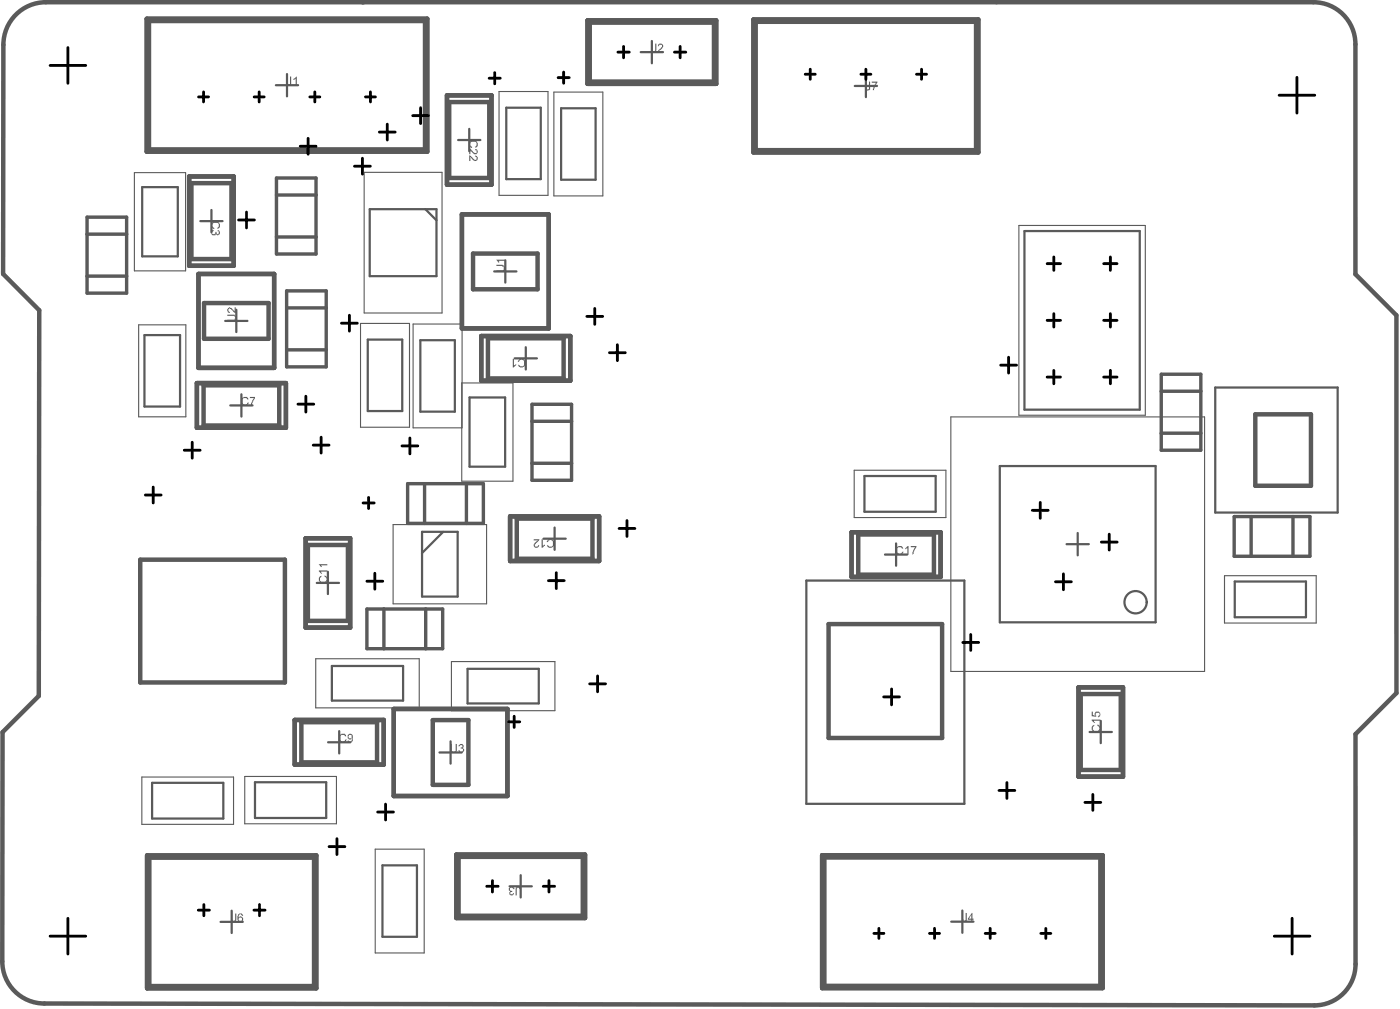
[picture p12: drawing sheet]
<svg xmlns="http://www.w3.org/2000/svg" width="209mm" height="151mm" viewBox="0 0 209 151" stroke-linecap="round" stroke-linejoin="round" font-family="sans-serif">
<g fill="none" stroke="#5a5a5a" stroke-width=".33">
<path d="M41.2 12.7h3.3M42.9 11.1v3.3M70.1 19.2v3.4M75.7 16.1h5.1v10.6h-5.1zM83.8 16.2h5.2v10.6h-5.2zM95.7 7.8h3.4M97.4 6.1v3.3M127.7 12.8h3.3M129.4 11.2v3.3M21.2 27.9h5.4v10.4h-5.4zM29.9 33h3.4M31.6 31.3v3.4"/>
<path d="M55.2 31.2h10v10h-10zM63.6 31.2l1.6 1.7M68.5 20.9h3.3M75.5 38.9v3.3M153.1 34.5h17.2v26.7h-17.2zM21.6 50h5.3v10.7h-5.3zM33.6 47.9h3.4M35.3 46.2v3.4M36.1 58.9v3.3M55 50.7h5.1v10.7h-5.1zM62.8 50.8h5.2v10.7h-5.2zM70.2 59.3h5.3v10.4h-5.3z"/>
<path d="M73.8 40.5h3.4M76.9 53.5h3.3M78.6 51.8v3.4M181.6 57.9h18.3v18.6h-18.3zM34.4 60.5h3.3M63.1 79.4h5.3v9.7h-5.3zM66.2 79.4l-3.1 3.2M82.9 78.8v3.3M129.2 71.1h10.6v5.3h-10.6zM149.4 69.6h23.3v23.3h-23.3zM161 79.6v3.3M47.3 87h3.4"/>
<path d="M49 85.4v3.3M49.6 99.4h10.6v5.2h-10.6zM69.9 99.9h10.6v5.1h-10.6zM81.2 80.4h3.3M120.5 86.7h23.6v33.3h-23.6zM132.2 82.8h3.4M133.9 81.1v3.4M159.4 81.2h3.3M184.5 86.8h10.6v5.3h-10.6zM22.7 116.9h10.7v5.3h-10.7zM38.1 116.8h10.6v5.3h-10.6zM49 110.8h3.4"/>
<path d="M50.7 109.2v3.3M65.7 112.3h3.3M67.3 110.7v3.3M162.8 109.3h3.3M164.5 107.6v3.3M33 137.6h3.3M34.6 136v3.3M57.1 129.2h5.2v10.7h-5.2zM76.1 132.3h3.4M77.8 130.7v3.3M142.1 137.6h3.4M143.8 135.9v3.4"/>
<circle cx="169.7" cy="89.9" r="1.66"/>
</g>
<g fill="none" stroke="#5a5a5a" stroke-width=".67">
<path d="M21.9 2.8h41.9v19.8h-41.9zM22.3 3.1h41.2v19.2h-41.2zM66.8 14.2h6.6v13.4h-6.6zM67.1 15.2h6v11.4h-6zM87.8 3h19.2v9.5h-19.2zM88.1 3.4h18.6v8.8h-18.6zM112.6 2.9h33.6v19.9h-33.6zM112.9 3.3h33v19.1h-33zM28.3 26.3h6.6v13.4h-6.6zM28.6 27.3h6v11.4h-6zM69 32h13v17h-13zM70.7 37.9h9.6v5.3h-9.6z"/>
<path d="M29.4 57.2h13.3v6.7h-13.3zM29.7 40.9h11.3v14h-11.3zM30.4 57.5h11.3v6h-11.3zM30.5 45.2h9.6v5.4h-9.6zM71.9 50.2h13.3v6.6h-13.3zM72.9 50.5h11.3v6h-11.3zM76.2 77.1h13.3v6.7h-13.3zM77.2 77.4h11.3v6h-11.3zM127.2 79.5h13.4v6.6h-13.4zM128.2 79.8h11.4v6h-11.4zM187.6 61.9h8.3v10.6h-8.3zM21 83.6h21.6v18.3h-21.6z"/>
<path d="M45.7 80.4h6.6v13.3h-6.6zM46 81.4h6v11.3h-6zM123.8 93.2h17v17h-17zM44 107.5h13.3v6.6h-13.3zM45 107.8h11.3v6h-11.3zM58.8 105.8h17v13h-17zM64.7 107.5h5.3v9.7h-5.3zM161.2 102.6h6.6v13.3h-6.6zM161.5 103.6h6v11.3h-6zM22 127.7h25.3v19.8h-25.3zM22.3 128h24.6v19.2h-24.6zM68.2 127.6h19.2v9.5h-19.2z"/>
<path d="M68.5 127.9h18.6v8.8h-18.6zM122.8 127.7h42v19.8h-42zM123.2 128h41.2v19.2h-41.2z"/>
</g>
<g fill="none" stroke="#5a5a5a" stroke-width=".17">
<path d="M74.6 13.7h7.3v15.5h-7.3zM82.8 13.7h7.3v15.5h-7.3zM20.1 25.8h7.6v14.6h-7.6zM54.4 25.7h11.7v21h-11.7zM152.2 33.7h18.9v28.3h-18.9zM20.7 48.5h7.1v13.7h-7.1zM53.9 48.3h7.3v15.5h-7.3zM61.7 48.4h7.3v15.5h-7.3zM69 57.2h7.6v14.6h-7.6zM58.7 78.3h14v11.8h-14zM127.6 70.2h13.7v7.1h-13.7zM142.1 62.2h37.9v38h-37.9z"/>
<path d="M47.2 98.3h15.4v7.4h-15.4zM67.5 98.8h15.4v7.3h-15.4zM183 85.9h13.7v7.1h-13.7zM21.2 116h13.7v7.1h-13.7zM36.6 115.9h13.7v7.1h-13.7zM56.1 126.8h7.3v15.5h-7.3z"/>
</g>
<g fill="none" stroke="#5a5a5a" stroke-width=".51">
<path d="M13 32.4h5.9v11.4h-5.9zM13 35h5.9M41.3 26.6h5.9v11.3h-5.9zM41.3 35.4h5.9M41.3 29.1h5.9M13 41.2h5.9M42.8 43.4h5.9v11.4h-5.9zM42.8 52.2h5.9M42.8 46h5.9M173.5 55.9h5.9v11.3h-5.9zM173.5 58.4h5.9M60.9 72.2h11.3v5.9h-11.3z"/>
<path d="M63.4 72.2v5.9M69.7 72.2v5.9M79.5 60.4h5.9v11.3h-5.9zM79.5 69.2h5.9M79.5 62.9h5.9M173.5 64.7h5.9M184.4 77.1h11.3v5.9h-11.3zM187 77.1v5.9M193.2 77.1v5.9M54.8 90.9h11.3v5.9h-11.3zM57.4 90.9v5.9M63.6 90.9v5.9"/>
</g>
<g fill="#5a5a5a">
<path d="M81.9 80.5h.1a.52 .52 0 0 1 .6 .1 .52 .52 0 0 1 .2 .5h.1l-.1 .2a.55 .55 0 0 1-.9 .4l-.2-.3h.2a.42 .42 0 0 0 .5 .2 .42 .42 0 0 0 .2-.6v-.1a.38 .38 0 0 0-.4-.3 .38 .38 0 0 0-.3 .3h-.2v-.1z"/>
<path d="M80.9 80.5h.2v1l.3-.2v.1l-.3 .4h-.2z"/>
<path d="M79.7 80.5h.9l-.1 .3-.4 .4a.24 .24 0 0 0-.2 .4 .24 .24 0 0 0 .4-.1l.1-.1h.2a.43 .43 0 0 1-.7 .3 .43 .43 0 0 1 0-.7l.4-.3h-.6z"/>
<path d="M97.9 6.5h.2v.9a.37 .37 0 0 1-.2 .4 .37 .37 0 0 1-.5-.2v-.2l.3 .3 .2-.2z"/>
<path d="M98.5 6.5a.42 .42 0 0 1 .6 .2 .42 .42 0 0 1-.3 .6l-.3 .3h.6v.2h-.9l.1-.3 .5-.4a.24 .24 0 0 0 .1-.4 .24 .24 0 0 0-.4 .1l-.1 .1h-.2z"/>
<path d="M70.4 21h.3v-.1l.3 .1a.3 .3 0 0 1 .3 .3h.1v.4a.3 .3 0 0 1-.4 .3v.1v-.2a.42 .42 0 0 0 .2-.5 .42 .42 0 0 0-.6-.2h-.1a.38 .38 0 0 0-.3 .3 .38 .38 0 0 0 .3 .4v.2a.61 .61 0 0 1-.4-.5 .61 .61 0 0 1 .3-.6z"/>
<path d="M70.1 22.2l.3 .1 .3 .4a.33 .33 0 0 0 .5 .1v-.4h-.2v-.1a.4 .4 0 0 1 .3 .6 .4 .4 0 0 1-.7-.1l-.3-.4v.6h-.2z"/>
<path d="M70.1 23.2l.3 .1 .4 .4a.24 .24 0 0 0 .4 .1 .24 .24 0 0 0-.1-.4h-.1v-.2a.43 .43 0 0 1 .3 .6 .43 .43 0 0 1-.7 .1l-.3-.5v.6h-.2z"/>
<path d="M50.9 109.6l.5-.1a.3 .3 0 0 1 .3 .4h.1l-.2 .1a.42 .42 0 0 0-.5-.2 .42 .42 0 0 0-.2 .5v.1a.38 .38 0 0 0 .3 .3 .38 .38 0 0 0 .4-.3h.2a.59 .59 0 0 1-.8 .4 .59 .59 0 0 1-.3-.8v-.2z"/>
<path d="M77.6 53.6h.1a.51 .51 0 0 1 .6 0 .51 .51 0 0 1 .2 .5l.1 .1-.1 .1a.55 .55 0 0 1-.9 .5l-.2-.3 .2-.1a.42 .42 0 0 0 .5 .3 .42 .42 0 0 0 .2-.6v-.1a.38 .38 0 0 0-.4-.3 .38 .38 0 0 0-.3 .3h-.2v-.1z"/>
<path d="M76.6 53.6h.2v1l.3-.3v.2l-.3 .4h-.2z"/>
<path d="M74.2 39.5h.7a.52 .52 0 0 1 .6 .5 .52 .52 0 0 1-.4 .5h-.9v-.1h.7a.32 .32 0 0 0 .4-.4v-.2l-1.1-.1z"/>
<path d="M74.2 38.8h1.2v.1h-1l.2 .1v.2h-.2z"/>
<path d="M34 47h.8a.49 .49 0 0 1 .5 .3 .49 .49 0 0 1-.2 .5v.1h-1.1v-.2h.7a.32 .32 0 0 0 .4-.3 .32 .32 0 0 0-.4-.2h-.7z"/>
<path d="M34.2 45.9l.4 .1 .5 .6v-.7h.1v.8h-.1l-.5-.5a.26 .26 0 0 0-.4-.1 .26 .26 0 0 0-.1 .3 .26 .26 0 0 0 .3 .2l-.2 .1-.2-.1v-.1a.3 .3 0 0 1 0-.3 .3 .3 0 0 1 .2-.2z"/>
<path d="M67.3 111.1h.2v.7a.32 .32 0 0 0 .3 .5 .32 .32 0 0 0 .3-.5v-.7h.2v.8a.5 .5 0 0 1-.4 .5 .5 .5 0 0 1-.6-.2z"/>
<path d="M68.8 111.1h.1a.31 .31 0 0 1 .4 .2 .31 .31 0 0 1-.2 .4h.1a.28 .28 0 0 1 .2 .3 .28 .28 0 0 1-.2 .3h-.2a.34 .34 0 0 1-.3 0 .34 .34 0 0 1-.2-.3h.2a.22 .22 0 0 0 .1 .3 .22 .22 0 0 0 .3-.2 .19 .19 0 0 0 .1-.3 .19 .19 0 0 0-.3-.1v-.1h.1a.21 .21 0 0 0 0-.4 .21 .21 0 0 0-.3 .2h-.2v-.1z"/>
<path d="M129.8 12.2h.2v1a.34 .34 0 0 1-.4 .3 .34 .34 0 0 1-.3-.4h.2a.18 .18 0 0 0 .2 .3 .18 .18 0 0 0 .1-.3z"/>
<path d="M130.3 12.2h.8v.2l-.4 .5-.1 .6h-.2v-.2l.5-.9h-.6z"/>
<path d="M31.8 33.1h.4v-.1l.2 .1a.3 .3 0 0 1 .4 .3h.1v.4a.3 .3 0 0 1-.4 .3v.1l-.1-.2a.42 .42 0 0 0 .3-.5 .42 .42 0 0 0-.6-.2h-.1a.38 .38 0 0 0-.3 .3 .38 .38 0 0 0 .3 .4v.2a.61 .61 0 0 1-.4-.5 .61 .61 0 0 1 .2-.6z"/>
<path d="M31.7 34.4h.2v.1a.25 .25 0 0 0-.2 .2 .25 .25 0 0 0 .2 .2 .25 .25 0 0 0 .3-.2v-.1h.2v.1a.2 .2 0 0 0 .2 .3 .21 .21 0 0 0 .1-.4v-.1h-.2v-.1a.38 .38 0 0 1 .4 .4 .38 .38 0 0 1-.5 .3l-.1-.1a.39 .39 0 0 1-.6 0 .39 .39 0 0 1 0-.5z"/>
<path d="M36.2 59.3h.5a.3 .3 0 0 1 .4 .3h.1l-.2 .1a.42 .42 0 0 0-.6-.2 .42 .42 0 0 0-.2 .5v.1a.38 .38 0 0 0 .4 .3 .38 .38 0 0 0 .4-.3h.2a.59 .59 0 0 1-.8 .4 .59 .59 0 0 1-.3-.8v-.2z"/>
<path d="M37.3 59.3h.8v.2l-.3 .4-.1 .6h-.2v-.3l.4-.8h-.6z"/>
<path d="M47.8 86h.2v-.1l.1 .2a.42 .42 0 0 0-.3 .5 .42 .42 0 0 0 .6 .3h.1a.38 .38 0 0 0 .3-.4 .38 .38 0 0 0-.3-.4v-.2a.6 .6 0 0 1 .2 1l-.2 .1a.61 .61 0 0 1-.7-.1 .61 .61 0 0 1-.1-.7z"/>
<path d="M47.6 85.2h1.3v.1h-1l.3 .4h-.2l-.4-.4z"/>
<path d="M47.6 84.2h1.3v.2h-1l.3 .3h-.2z"/>
<path d="M163.3 108.3h.2v-.1l.1 .2a.4 .4 0 0 0-.3 .5 .4 .4 0 0 0 .5 .2 .44 .44 0 0 0 .5-.5h-.1v-.2h-.2v-.2a.6 .6 0 0 1 .2 1h-.1a.65 .65 0 0 1-.7 0 .65 .65 0 0 1-.3-.7z"/>
<path d="M163.1 107.4h1.3v.2h-1l.2 .3h-.1l-.4-.3z"/>
<path d="M163.1 106.2h.2v.6h.3a.41 .41 0 0 1 .3-.6 .41 .41 0 0 1 .5 .4l.1 .1h-.1v.2l-.3 .2v-.2a.33 .33 0 0 0 .1-.5h-.1a.31 .31 0 0 0-.4 .1 .31 .31 0 0 0 .1 .4v.1l-.7-.1z"/>
<path d="M134.1 81.6l.5-.1a.3 .3 0 0 1 .3 .4h.1h-.2a.42 .42 0 0 0-.5-.2 .42 .42 0 0 0-.2 .6v.1a.38 .38 0 0 0 .3 .3 .38 .38 0 0 0 .4-.3h.2a.59 .59 0 0 1-.8 .4 .59 .59 0 0 1-.3-.9v-.1z"/>
<path d="M135.6 81.5h.2v1.3h-.2v-1l-.3 .2v-.1z"/>
<path d="M136.1 81.5h.8v.2l-.4 .7-.1 .4h-.1v-.4l.5-.7h-.7z"/>
<path d="M43.3 11.4h.2v1a.34 .34 0 0 1-.4 .4l-.3-.3v-.1h.2a.18 .18 0 0 0 .2 .2 .18 .18 0 0 0 .1-.2z"/>
<path d="M43.8 11.8l.6-.4v1.4h-.2v-1l-.3 .1h-.1z"/>
<path d="M77.2 132.4h.2v-.1a.42 .42 0 0 1 .4 .4h-.2l-.1-.2h-.2l-.1 1.2h-.2v-1z"/>
<path d="M76.2 132.4l.3-.1v.1h.2l.2 .3h-.2a.28 .28 0 0 0-.3-.2 .28 .28 0 0 0-.2 .3 .28 .28 0 0 0 .3 .2v.2a.19 .19 0 0 0-.2 .1 .19 .19 0 0 0 .1 .2 .19 .19 0 0 0 .2-.1l.2-.1a.34 .34 0 0 1-.5 .4 .34 .34 0 0 1 0-.6 .38 .38 0 0 1-.3-.3 .38 .38 0 0 1 .2-.4z"/>
<path d="M144.3 136.3h.2v.9a.35 .35 0 0 1-.4 .5 .35 .35 0 0 1-.3-.5h.2a.18 .18 0 0 0 .1 .3 .18 .18 0 0 0 .2-.3z"/>
<path d="M35.1 136.4h.2v.9a.38 .38 0 0 1-.4 .4 .38 .38 0 0 1-.3-.4l.1-.1a.22 .22 0 0 0 .2 .3 .22 .22 0 0 0 .2-.3z"/>
<path d="M52.2 109.7l-.1 .1a.27 .27 0 0 0 .1 .4 .27 .27 0 0 0 .4-.1 .27 .27 0 0 0-.1-.4zM52 109.6a.45 .45 0 0 1 .6 0 .45 .45 0 0 1 .1 .6 .45 .45 0 0 1-.1 .5 .45 .45 0 0 1-.6 0v-.1h.1a.23 .23 0 0 0 .3 .1 .23 .23 0 0 0 .1-.3h.1v-.2a.38 .38 0 0 1-.5 .2 .38 .38 0 0 1-.1-.5z"/>
<path d="M145.1 136.6l-.3 .5h.3zM145.2 136.3h.1v.8h.2v.2h-.2v.4h-.2v-.4h-.5v-.2z"/>
<path d="M35.7 136.4h.1a.34 .34 0 0 1 .4 0 .34 .34 0 0 1 .1 .3l-.2-.1a.17 .17 0 0 0-.2-.1 .17 .17 0 0 0-.2 .1v.4a.41 .41 0 0 1 .6 0 .41 .41 0 0 1-.2 .7 .57 .57 0 0 1-.6-.3 .57 .57 0 0 1 0-.6zM35.6 137.3a.3 .3 0 0 0 .6 0 .3 .3 0 0 0-.6 0z"/>
</g>
<path d="M54.2 .3h94.7M5.9 46.3l-.1 57.6M208.7 47.1v56.4M6.6 149.8l189.8 .3" fill="none" stroke="#5a5a5a" stroke-width=".67"/>
<circle cx="54.2" cy=".3" r=".33" fill="#5a5a5a"/>
<path d="M54.2 .3h-47.3a6.4 6.4 0 0 0-6.4 6.4v34.2l5.4 5.4M148.9 .3h47.4a6.3 6.3 0 0 1 6.2 6.3v34.3l6.2 6.2M5.8 103.9l-5.4 5.4-.1 34.2a6.3 6.3 0 0 0 6.3 6.3M208.7 103.5l-6.2 6.1 .1 34.3a6.2 6.2 0 0 1-6.2 6.2" fill="none" stroke="#5a5a5a" stroke-width=".67"/>
<g fill="none" stroke="#000" stroke-width=".42">
<path d="M7.5 9.8h5.3M10.1 7.1v5.3M29.7 14.5h1.5M30.4 13.7v1.5M38 14.5h1.5M38.7 13.7v1.5M46.3 14.5h1.5M47 13.7v1.5M54.6 14.5h1.5M55.4 13.7v1.5M56.7 19.7h2.4M57.9 18.5v2.4"/>
<path d="M61.7 17.3h2.3M62.9 16.1v2.3M73.1 11.7h1.7M73.9 10.8v1.7M83.4 11.6h1.7M84.2 10.8v1.6M92.3 7.8h1.7M93.2 6.9v1.7M100.8 7.8h1.7M101.6 6.9v1.7M120.3 11.1h1.5M121.1 10.3v1.5"/>
<path d="M128.6 11.1h1.5M129.4 10.3v1.5M137 11.1h1.5M137.7 10.3v1.5M191.1 14.2h5.4M193.8 11.5v5.4M35.7 32.8h2.3M36.8 31.7v2.3M44.9 21.8h2.3M46 20.7v2.3M53 24.8h2.3M54.2 23.6v2.4"/>
<path d="M156.5 39.4h2M157.5 38.4v2M164.9 39.4h2M165.9 38.4v2M45.7 59.2v2.3M51 48.3h2.4M52.2 47.1v2.3M87.7 47.2h2.4M88.9 46v2.4M91.1 52.7h2.3M92.3 51.5v2.3M149.5 54.5h2.4"/>
<path d="M150.7 53.3v2.4M156.5 47.8h2M156.5 56.3h2M157.5 46.8v2M157.5 55.3v2M164.9 47.8h2M164.9 56.3h2M165.9 46.8v2M165.9 55.3v2M21.7 73.9h2.4M22.9 72.7v2.4M27.5 67.2h2.4"/>
<path d="M28.7 66v2.4M44.5 60.3h2.4M46.8 66.5h2.4M48 65.3v2.3M54.2 75.1h1.7M55.1 74.3v1.6M60.1 66.6h2.3M61.2 65.4v2.4M92.5 78.9h2.4M93.7 77.7v2.4M154.3 76.2h2.3M155.4 75v2.4"/>
<path d="M165.7 79.7v2.4M54.8 86.8h2.4M56 85.6v2.4M81.9 86.7h2.4M83.1 85.5v2.4M143.9 95.9h2.3M145.1 94.7v2.4M157.7 86.9h2.4M158.9 85.7v2.3M164.6 80.9h2.3M76 107.8h1.7M76.8 106.9v1.7"/>
<path d="M88.1 102.1h2.4M89.3 100.9v2.4M132 104h2.4M133.2 102.9v2.3M149.3 118h2.3M150.5 116.8v2.4M162.1 119.8h2.4M163.3 118.6v2.4M7.5 139.8h5.3M10.1 137.1v5.3M29.6 135.9h1.7M30.5 135v1.7"/>
<path d="M37.9 135.9h1.7M38.8 135v1.7M49.2 126.4h2.3M50.3 125.2v2.4M56.4 121.2h2.4M57.6 120v2.4M72.7 132.3h1.7M73.6 131.5v1.7M81.2 132.3h1.7M82 131.5v1.7M130.6 139.3h1.5M131.3 138.6v1.5"/>
<path d="M138.9 139.3h1.5M139.6 138.6v1.5M147.2 139.3h1.5M148 138.6v1.5M155.5 139.3h1.5M156.3 138.6v1.5M190.4 139.8h5.3M193.1 137.1v5.3"/>
</g>
</svg>
